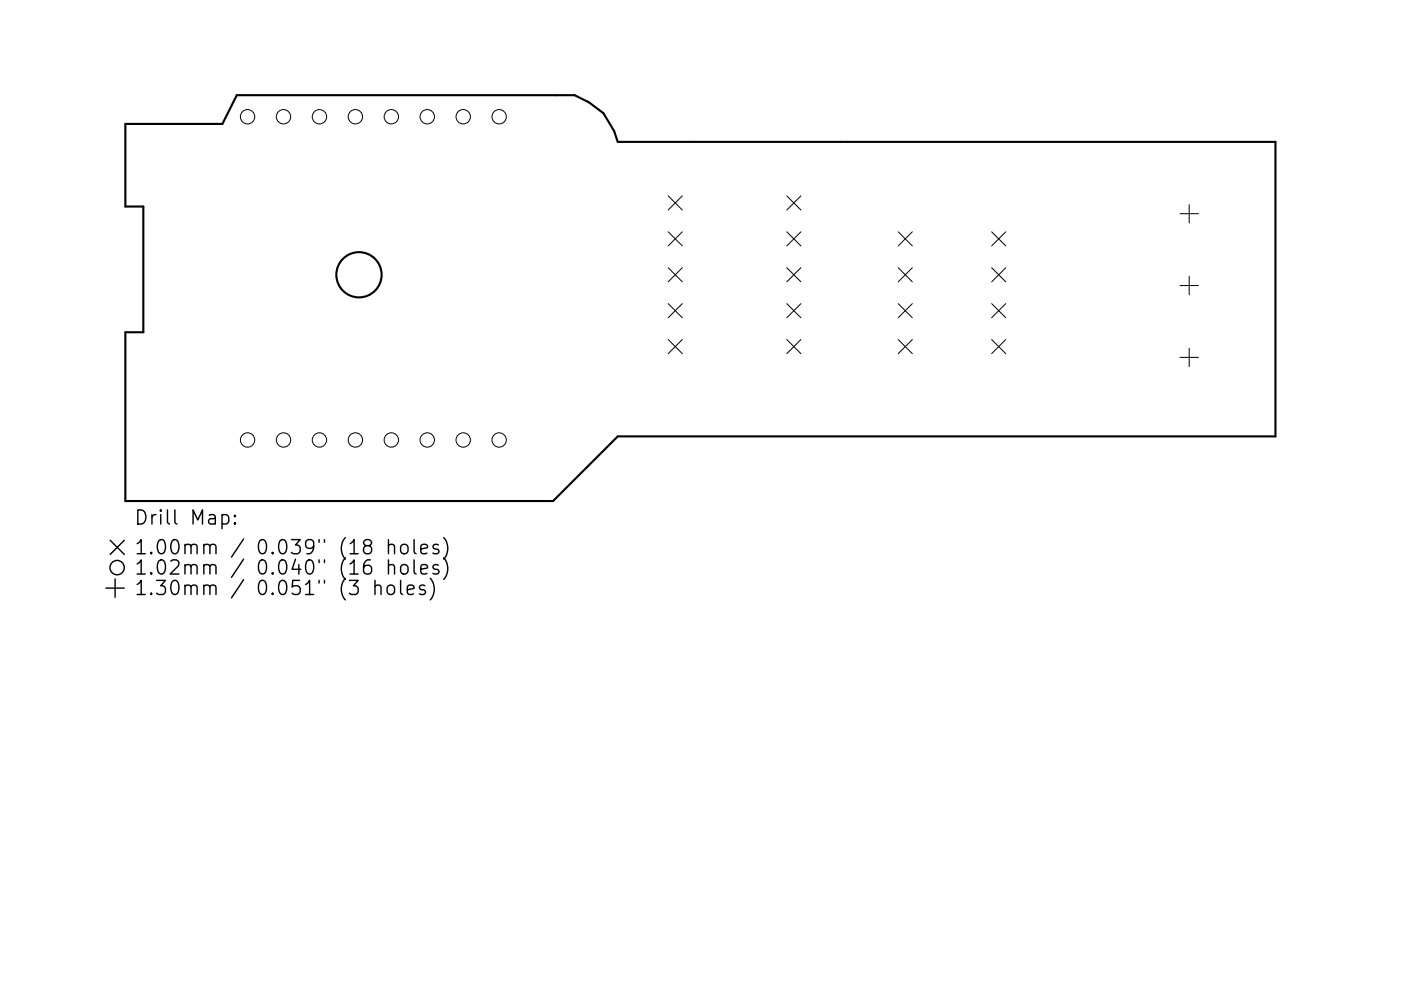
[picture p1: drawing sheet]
<svg xmlns="http://www.w3.org/2000/svg" width="297mm" height="210mm" viewBox="0 0 297 210" stroke-linecap="round" stroke-linejoin="round" font-family="sans-serif">
<defs><g id="words">
<g font-size="4.2">
<text x="28.4" y="111.3">Drill Map:</text>
<text x="28.4" y="117.6">1.00mm / 0.039&quot; (18 holes)</text>
<text x="28.4" y="121.9">1.02mm / 0.040&quot; (16 holes)</text>
<text x="28.4" y="126.3">1.30mm / 0.051&quot; (3 holes)</text>
</g>
</g></defs>
<g fill="none" stroke="#000" stroke-width=".45">
<path d="M26.6 26.3h20.6l3-6.1h71.6l3.1 1.5 3 2.3 2.3 3.8 .8 2.3h139.4v62.5h-139.4l-13.7 13.7h-90.7v-35.8h3.8v-26.7h-3.8z"/>
<circle cx="76.1" cy="58.3" r="4.8"/>
</g>
<g fill="none" stroke="#000" stroke-width=".21">
<path d="M141.7 49.2l3 3M141.7 41.6l3 3M141.7 56.8l3 3M144.7 49.2l-3 3M144.7 41.6l-3 3M144.7 56.8l-3 3M166.8 41.6l3 3M166.8 49.2l3 3M166.8 56.8l3 3M169.8 41.6l-3 3M169.8 49.2l-3 3M169.8 56.8l-3 3"/>
<path d="M190.4 49.2l3 3M190.4 56.8l3 3M193.4 49.2l-3 3M193.4 56.8l-3 3M210.2 49.2l3 3M210.2 56.8l3 3M213.2 49.2l-3 3M213.2 56.8l-3 3M250.2 45.3h3.9M252.1 43.4v3.9M252.1 58.6v3.9M141.7 64.4l3 3"/>
<path d="M141.7 72l3 3M144.7 64.4l-3 3M144.7 72l-3 3M166.8 64.4l3 3M166.8 72l3 3M169.8 64.4l-3 3M169.8 72l-3 3M190.4 64.4l3 3M190.4 72l3 3M193.4 64.4l-3 3M193.4 72l-3 3M210.2 64.4l3 3"/>
<path d="M210.2 72l3 3M213.2 64.4l-3 3M213.2 72l-3 3M250.2 60.6h3.9M250.2 75.8h3.9M252.1 73.9v3.9"/>
<circle cx="52.5" cy="24.8" r="1.52"/>
<circle cx="60.1" cy="24.8" r="1.52"/>
<circle cx="67.7" cy="24.8" r="1.52"/>
<circle cx="75.3" cy="24.8" r="1.52"/>
<circle cx="83" cy="24.8" r="1.52"/>
<circle cx="90.6" cy="24.8" r="1.52"/>
<circle cx="98.2" cy="24.8" r="1.52"/>
<circle cx="105.8" cy="24.8" r="1.52"/>
<circle cx="52.5" cy="93.3" r="1.52"/>
<circle cx="60.1" cy="93.3" r="1.52"/>
<circle cx="67.7" cy="93.3" r="1.52"/>
<circle cx="75.3" cy="93.3" r="1.52"/>
<circle cx="83" cy="93.3" r="1.52"/>
<circle cx="90.6" cy="93.3" r="1.52"/>
<circle cx="98.2" cy="93.3" r="1.52"/>
<circle cx="105.8" cy="93.3" r="1.52"/>
</g>
<g fill="none" stroke="#000" stroke-width=".3">
<path d="M23.4 114.6l3 3M26.4 114.6l-3 3M47.1 109.3l.8-.1 .6 .6v.8l-.3 .4-.3 .2-.8-.2M49.8 110.9l.1 .1-.1 .2-.2-.2 .2-.1v.3M49.8 109.3l.1 .2-.1 .1-.2-.1 .2-.2v.3M82.4 115.8a.74 .74 0 0 1 1.2 .1v1.6M82.4 114.5v3M82.4 118.8v3M85.1 115.8a.81 .81 0 0 1 .8-.3 .81 .81 0 0 1 .6 .6v.8a.81 .81 0 0 1-.8 .6 .81 .81 0 0 1-.8-.6v-.8zM87.8 114.5v2.6l.4 .4M87.8 118.8v2.6l.4 .4M89.2 116.5l1.4-.3-.1-.6-.9-.1-.4 .4v1.2l.2 .2 .2 .2 .9-.2"/>
<path d="M92.9 115.6l-.7-.1-.4 .4 .1 .4 1 .3 .2 .3-.2 .4-.3 .2-.8-.2M92.9 119.9l-.7-.1-.4 .4 .1 .4 1 .3 .2 .3-.2 .4-.3 .2-.8-.2M94.1 114.1a3.4 3.4 0 0 1 0 4.5M94.1 118.4a3.4 3.4 0 0 1 0 4.5M22.5 124.8h3.9M24.4 122.8v3.9M79.5 124.4a.74 .74 0 0 1 1.3 .2v1.5M79.5 123.1v3M82.2 124.4a.81 .81 0 0 1 .8-.3 .81 .81 0 0 1 .6 .6v.9a.81 .81 0 0 1-.7 .6 .81 .81 0 0 1-.8-.6v-.9zM82.4 120.1a.74 .74 0 0 1 1.2 .1v1.6M84.9 123.1v2.6l.5 .4M85.1 120.1a.81 .81 0 0 1 .8-.3 .81 .81 0 0 1 .6 .6v.8a.81 .81 0 0 1-.8 .6 .81 .81 0 0 1-.8-.6v-.8z"/>
<path d="M86.4 125.1l1.4-.3-.2-.5-.8-.2-.4 .5v1.1l.1 .3 .3 .1 .8-.1M89.2 120.8l1.4-.3-.1-.6-.9-.1-.4 .4v1.2l.2 .2 .2 .2 .9-.2M90.1 124.3l-.7-.2-.5 .5 .2 .4 1 .3 .1 .3-.1 .4-.3 .1-.9-.1M91.2 122.7a3.4 3.4 0 0 1 0 4.6"/>
<circle cx="24.8" cy="120.4" r="1.52"/>
</g>
<use href="#words"/>
</svg>
